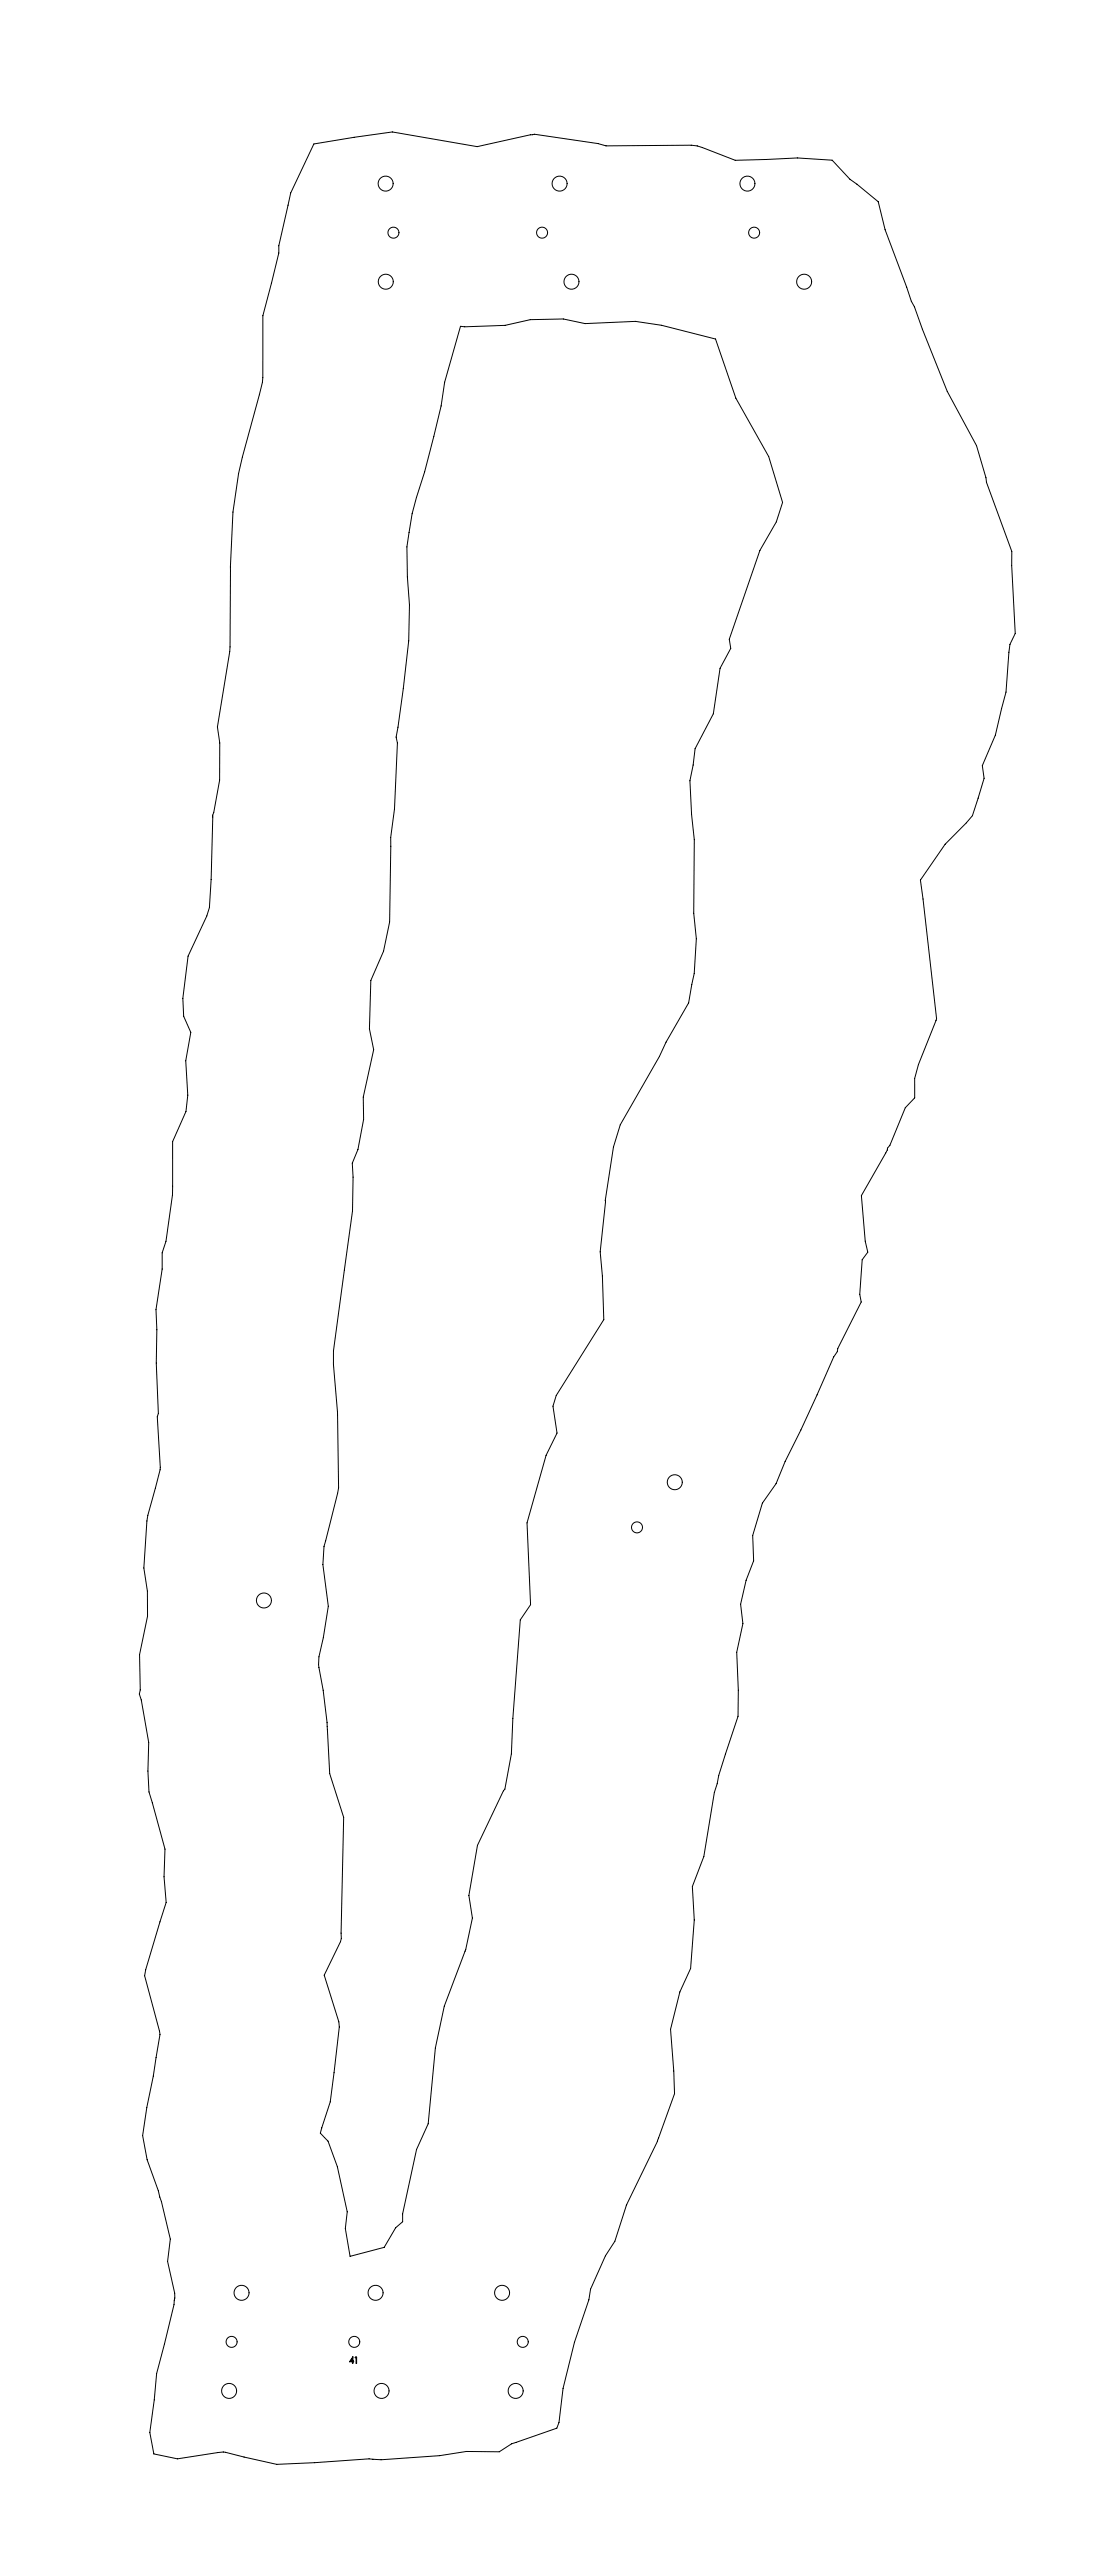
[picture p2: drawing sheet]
<svg xmlns="http://www.w3.org/2000/svg" width="900mm" height="2100mm" viewBox="0 0 900 2100" stroke-linecap="round" stroke-linejoin="round" font-family="sans-serif">
<g fill="none" stroke="#000" stroke-width=".82">
<path d="M256 117l64-9 69 12 47-11 51 8 7 2 70-1 4 1 31 12 51-2 28 2 15 15 23 19 6 22 21 59 2 4 7 19 20 50 24 44 8 27v3l21 57v11l3 56-5 9-3 38-9 35-10 25 1 11-9 30-5 6-18 18-20 29 14 113-15 37-3 11v16l-8 8-13 31-2 2-1 4-20 35 3 37 2 9-4 6-2 29 1 6-19 38v2l-3 5-27 59-13 26-7 18-11 16-8 26v21l-6 16-4 19 2 16-5 24 1 30v22l-16 48-1 7-3 7-8 52-10 25 2 27-3 39-9 20-7 30 2 34 1 18-14 40-25 51-10 30-7 12-13 27-1 9-12 34-9 38-3 28-2 4-37 13-10 7-27-1-22 4-47 3-10-1-45 3-30 2-44-10-37 5-20-4-3-17 4-27 2-21 14-56 1-6-1-4-5-26 2-18a416 416 0 0 0-19-65l-4-19 4-23 5-26 5-34-12-48 1-5 16-55-1-20 1-23-14-47v-17v-23l-6-35-1-4v-4v-29l6-31v-20l-3-19 3-39 11-43-3-42 1-2-2-41 1-28-1-16 5-33v-13l3-10 6-38v-43l11-25 1-13-2-28 5-23-6-13-1-15 4-34 16-33 2-7 1-23 1-52 6-29v-30l-2-13 10-62a1730 1730 0 0 1 3-113l4-32 20-74v-55l13-51v-6l10-43zM375 266l4 1 33-2 20-4 27-1 18 4 41-2 21 3 44 11 17 49 27 47 11 38-5 16-14 23-24 72 1 8-9 16-5 37-15 29-2 13-3 13 2 27 2 21v60l2 21-2 28-5 24-18 32-5 12-32 55-6 18-7 44-4 42 2 20 1 35-39 62-2 9 3 22-9 18-15 55 3 67-9 12-6 80-1 29-5 29-2 1-21 45-7 41 3 18-5 26-18 46-7 34-6 62-9 21-12 52v7l-5 5-10 16-28 7-3-23 1-13-8-37-8-21-6-6 8-26 8-61-1-4-12-38 14-27v-3l2-99-11-36a473 473 0 0 0-9-88v-7l4-15 4-26-5-34 1-15 12-48-1-61-3-39v-11l15-114 1-28-1-11 5-12 4-24v-18l9-39-4-17 1-39 11-24 5-24 1-69 3-23 2-54-1-5 6-39 4-39 1-30-2-22v-25a235 235 0 0 1 14-61l14-54 2-19zM287 1923v3h-1zM288 1922v4v1h-1v-1h-2zM290 1922h1v5h-1v-4z"/>
<circle cx="314" cy="150" r="6"/>
<circle cx="456" cy="150" r="6"/>
<circle cx="609" cy="150" r="6"/>
<circle cx="321" cy="190" r="4"/>
<circle cx="442" cy="190" r="5"/>
<circle cx="615" cy="190" r="4"/>
<circle cx="314" cy="230" r="6"/>
<circle cx="466" cy="230" r="6"/>
<circle cx="656" cy="230" r="6"/>
<circle cx="550" cy="1209" r="6"/>
<circle cx="519" cy="1246" r="5"/>
<circle cx="215" cy="1305" r="6"/>
<circle cx="197" cy="1870" r="6"/>
<circle cx="306" cy="1870" r="6"/>
<circle cx="409" cy="1870" r="6"/>
<circle cx="189" cy="1910" r="4"/>
<circle cx="289" cy="1910" r="5"/>
<circle cx="426" cy="1910" r="4"/>
<circle cx="187" cy="1950" r="6"/>
<circle cx="311" cy="1950" r="6"/>
<circle cx="420" cy="1950" r="6"/>
</g>
</svg>
